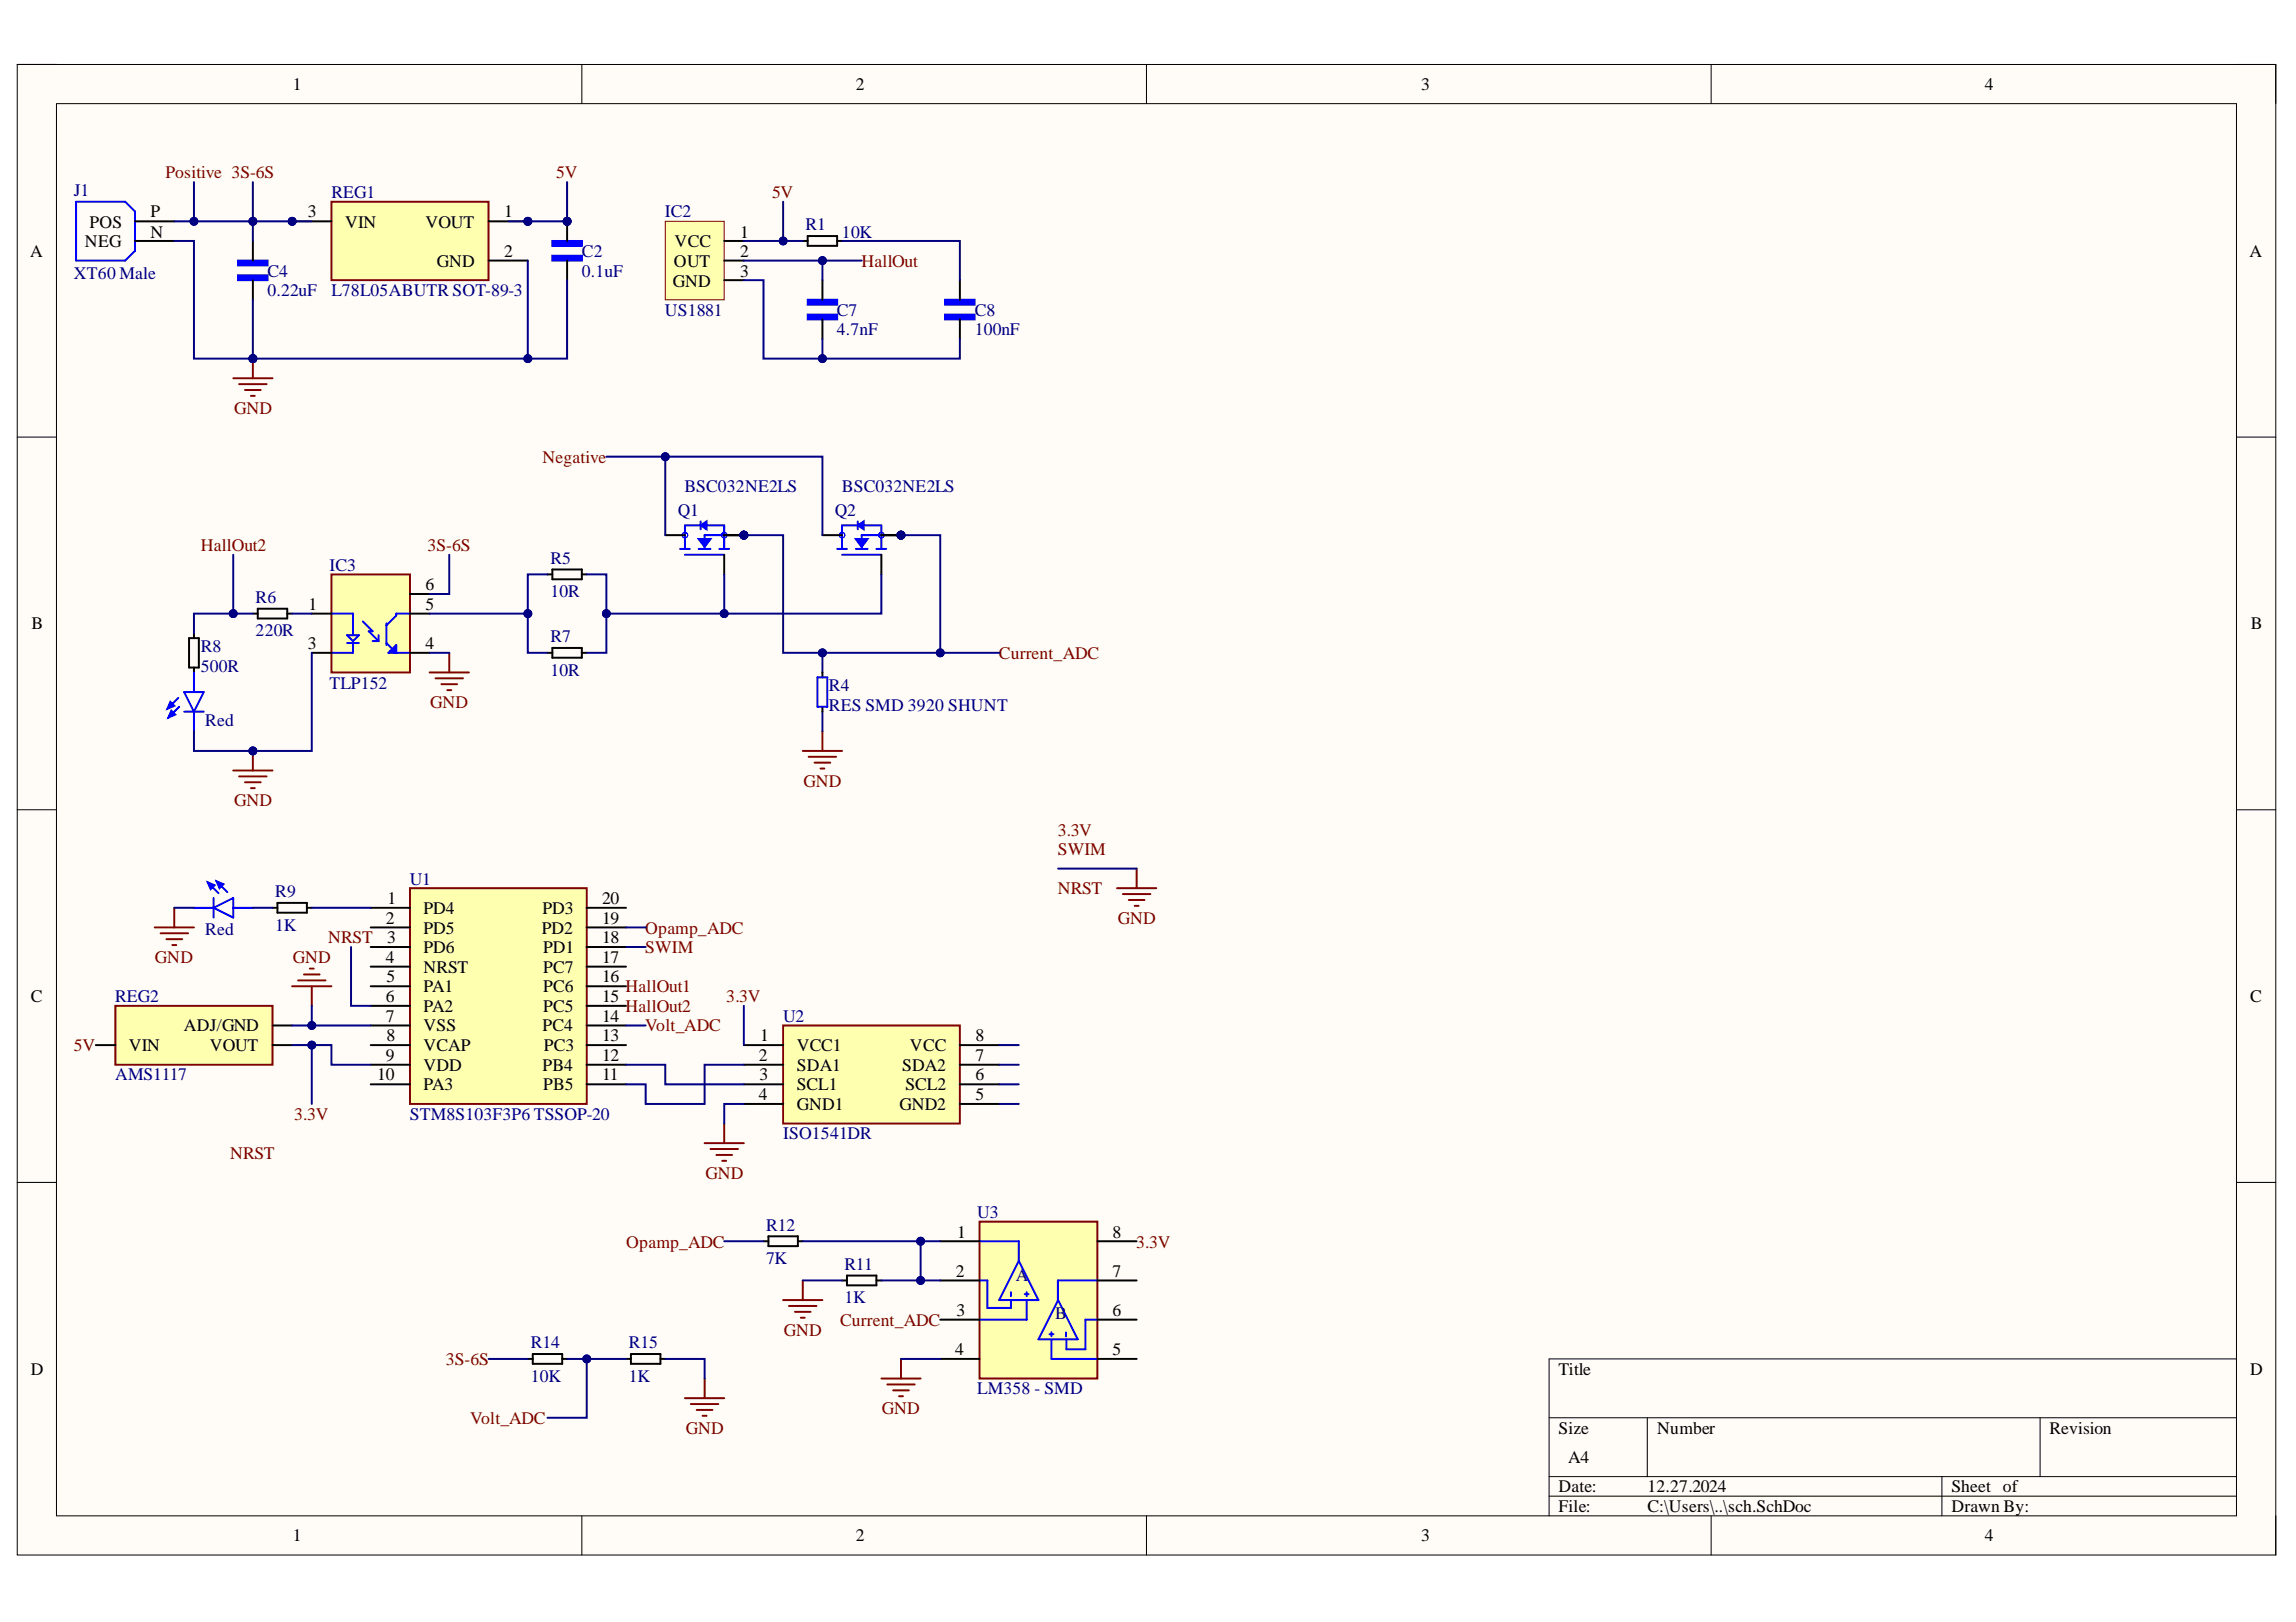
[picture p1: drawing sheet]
<svg xmlns="http://www.w3.org/2000/svg" width="297mm" height="210mm" viewBox="0 0 297 210" stroke-linecap="round" stroke-linejoin="round" font-family="sans-serif">
<defs><g id="words">
<g font-size="2.3">
<text x="37.9" y="11.7">1</text>
<text x="110.7" y="11.7">2</text>
<text x="183.9" y="11.7">3</text>
<text x="256.8" y="11.7">4</text>
<text x="11.6" y="29.5">POS</text>
<text x="19.5" y="28.1">P</text>
<text x="39.8" y="28.1">3</text>
<text x="44.7" y="29.5">VIN</text>
<text x="55.1" y="29.5">VOUT</text>
<text x="65.2" y="28.1">1</text>
<text x="3.9" y="33.3">A</text>
<text x="11" y="32">NEG</text>
<text x="19.5" y="30.7">N</text>
<text x="56.5" y="34.5">GND</text>
<text x="65.2" y="33.3">2</text>
<text x="87.2" y="34.5">OUT</text>
<text x="87.3" y="32">VCC</text>
<text x="95.7" y="35.8">3</text>
<text x="95.7" y="33.3">2</text>
<text x="95.7" y="30.7">1</text>
<text x="291" y="33.3">A</text>
<text x="87" y="37.1">GND</text>
<text x="55.1" y="76.4">6</text>
<text x="4.1" y="81.4">B</text>
<text x="39.8" y="84">3</text>
<text x="39.9" y="78.9">1</text>
<text x="55.1" y="78.9">5</text>
<text x="55.1" y="84">4</text>
<text x="291.2" y="81.4">B</text>
<text x="49.9" y="119.5">2</text>
<text x="50.2" y="117">1</text>
<text x="54.8" y="118.3">PD4</text>
<text x="70.2" y="118.3">PD3</text>
<text x="77.9" y="119.5">19</text>
<text x="77.9" y="117">20</text>
<text x="49.9" y="124.6">4</text>
<text x="50.1" y="122.1">3</text>
<text x="54.8" y="125.9">NRST</text>
<text x="54.8" y="120.8">PD5</text>
<text x="54.8" y="123.3">PD6</text>
<text x="70.1" y="120.8">PD2</text>
<text x="70.3" y="125.9">PC7</text>
<text x="70.3" y="123.3">PD1</text>
<text x="77.9" y="124.6">17</text>
<text x="77.9" y="122.1">18</text>
<text x="4" y="129.7">C</text>
<text x="49.9" y="129.7">6</text>
<text x="50" y="127.1">5</text>
<text x="54.8" y="128.4">PA1</text>
<text x="54.8" y="130.9">PA2</text>
<text x="70.3" y="130.9">PC5</text>
<text x="70.3" y="128.4">PC6</text>
<text x="77.9" y="129.7">15</text>
<text x="77.9" y="127.1">16</text>
<text x="291.1" y="129.7">C</text>
<text x="16.7" y="136">VIN</text>
<text x="23.8" y="133.5">ADJ/GND</text>
<text x="27.1" y="136">VOUT</text>
<text x="49.9" y="137.3">9</text>
<text x="49.9" y="132.2">7</text>
<text x="50" y="134.7">8</text>
<text x="54.8" y="136">VCAP</text>
<text x="54.8" y="133.5">VSS</text>
<text x="70.2" y="133.5">PC4</text>
<text x="70.4" y="136">PC3</text>
<text x="77.9" y="137.3">12</text>
<text x="77.9" y="134.7">13</text>
<text x="77.9" y="132.2">14</text>
<text x="98.2" y="137.3">2</text>
<text x="98.4" y="134.7">1</text>
<text x="103.1" y="136">VCC1</text>
<text x="117.7" y="136">VCC</text>
<text x="126.2" y="137.3">7</text>
<text x="126.2" y="134.7">8</text>
<text x="48.8" y="139.8">10</text>
<text x="54.8" y="141.1">PA3</text>
<text x="54.8" y="138.5">VDD</text>
<text x="70.2" y="138.5">PB4</text>
<text x="70.3" y="141.1">PB5</text>
<text x="77.9" y="139.8">11</text>
<text x="98.2" y="142.3">4</text>
<text x="98.3" y="139.8">3</text>
<text x="103.1" y="138.5">SDA1</text>
<text x="103.1" y="141.1">SCL1</text>
<text x="103.1" y="143.6">GND1</text>
<text x="116.4" y="143.6">GND2</text>
<text x="116.7" y="138.5">SDA2</text>
<text x="117.1" y="141.1">SCL2</text>
<text x="126.2" y="142.3">5</text>
<text x="126.2" y="139.8">6</text>
<text x="123.8" y="160.2">1</text>
<text x="143.9" y="160.2">8</text>
<text x="123.6" y="165.2">2</text>
<text x="143.9" y="165.2">7</text>
<text x="123.7" y="170.3">3</text>
<text x="143.9" y="170.3">6</text>
<text x="4" y="177.9">D</text>
<text x="123.6" y="175.4">4</text>
<text x="143.9" y="175.4">5</text>
<text x="201.6" y="177.9">Title</text>
<text x="291.1" y="177.9">D</text>
<text x="201.6" y="185.5">Size</text>
<text x="214.4" y="185.5">Number</text>
<text x="265.1" y="185.5">Revision</text>
<text x="202.9" y="189.3">A4</text>
<text x="201.6" y="193.1">Date:</text>
<text x="201.6" y="195.7">File:</text>
<text x="213.1" y="193.1">12.27.2024</text>
<text x="213.1" y="195.7">C:\Users\..\sch.SchDoc</text>
<text x="252.5" y="193.1">Sheet of</text>
<text x="252.5" y="195.7">Drawn By:</text>
<text x="37.9" y="199.5">1</text>
<text x="110.7" y="199.5">2</text>
<text x="183.9" y="199.5">3</text>
<text x="256.8" y="199.5">4</text>
</g>
<g font-size="2.3" fill="#800000">
<text x="21.4" y="23.1">Positive 3S-6S</text>
<text x="72" y="23.1">5V</text>
<text x="99.9" y="25.6">5V</text>
<text x="111.5" y="34.5">HallOut</text>
<text x="30.3" y="53.6">GND</text>
<text x="70.2" y="59.9">Negative</text>
<text x="26" y="71.3">HallOut2</text>
<text x="55.3" y="71.3">3S-6S</text>
<text x="129.2" y="85.2">Current_ADC</text>
<text x="55.6" y="91.7">GND</text>
<text x="103.9" y="101.8">GND</text>
<text x="30.3" y="104.3">GND</text>
<text x="136.8" y="110.7">SWIM</text>
<text x="136.8" y="108.1">3.3V</text>
<text x="136.8" y="115.7">NRST</text>
<text x="144.6" y="119.5">GND</text>
<text x="20" y="124.6">GND</text>
<text x="37.9" y="124.6">GND</text>
<text x="42.5" y="122.1">NRST</text>
<text x="83.5" y="123.3">SWIM</text>
<text x="83.5" y="120.8">Opamp_ADC</text>
<text x="80.9" y="128.4">HallOut1</text>
<text x="80.9" y="130.9">HallOut2</text>
<text x="94" y="129.7">3.3V</text>
<text x="9.6" y="136">5V</text>
<text x="83.5" y="133.5">Volt_ADC</text>
<text x="38.1" y="144.9">3.3V</text>
<text x="29.8" y="150">NRST</text>
<text x="91.3" y="152.6">GND</text>
<text x="81" y="161.4">Opamp_ADC</text>
<text x="147" y="161.4">3.3V</text>
<text x="101.4" y="172.8">GND</text>
<text x="108.7" y="171.6">Current_ADC</text>
<text x="57.7" y="176.7">3S-6S</text>
<text x="60.8" y="184.3">Volt_ADC</text>
<text x="88.7" y="185.5">GND</text>
<text x="114.1" y="183">GND</text>
</g>
<g font-size="2.3" fill="#000080">
<text x="9.6" y="25.3">J1</text>
<text x="42.9" y="25.6">REG1</text>
<text x="86" y="28.1">IC2</text>
<text x="104.2" y="29.8">R1</text>
<text x="34.6" y="35.8">C4</text>
<text x="75.3" y="33.3">C2</text>
<text x="75.3" y="35.8">0.1uF</text>
<text x="108.9" y="30.7">10K</text>
<text x="9.6" y="36.1">XT60 Male</text>
<text x="34.6" y="38.3">0.22uF</text>
<text x="42.9" y="38.3">L78L05ABUTR SOT-89-3</text>
<text x="86" y="40.9">US1881</text>
<text x="108.3" y="40.9">C7</text>
<text x="126.1" y="40.9">C8</text>
<text x="108.3" y="43.4">4.7nF</text>
<text x="126.1" y="43.4">100nF</text>
<text x="88.5" y="63.7">BSC032NE2LS</text>
<text x="108.9" y="63.7">BSC032NE2LS</text>
<text x="87.7" y="66.7">Q1</text>
<text x="108" y="66.7">Q2</text>
<text x="42.6" y="73.8">IC3</text>
<text x="71.2" y="73">R5</text>
<text x="71.2" y="77.3">10R</text>
<text x="33.1" y="78.1">R6</text>
<text x="33.1" y="82.4">220R</text>
<text x="71.2" y="83.1">R7</text>
<text x="26" y="84.4">R8</text>
<text x="26" y="86.9">500R</text>
<text x="42.6" y="89.1">TLP152</text>
<text x="71.2" y="87.4">10R</text>
<text x="107.2" y="89.5">R4</text>
<text x="26.6" y="93.9">Red</text>
<text x="107.2" y="92">RES SMD 3920 SHUNT</text>
<text x="35.6" y="116.1">R9</text>
<text x="53" y="114.5">U1</text>
<text x="26.6" y="121.1">Red</text>
<text x="35.6" y="120.5">1K</text>
<text x="14.9" y="129.7">REG2</text>
<text x="101.3" y="132.2">U2</text>
<text x="14.9" y="139.8">AMS1117</text>
<text x="53" y="144.9">STM8S103F3P6 TSSOP-20</text>
<text x="101.3" y="147.4">ISO1541DR</text>
<text x="99.1" y="159.2">R12</text>
<text x="126.4" y="157.6">U3</text>
<text x="99.1" y="163.6">7K</text>
<text x="109.3" y="164.3">R11</text>
<text x="131.4" y="165.8">A</text>
<text x="109.3" y="168.6">1K</text>
<text x="136.5" y="170.7">B</text>
<text x="68.7" y="174.5">R14</text>
<text x="68.7" y="178.8">10K</text>
<text x="81.4" y="174.5">R15</text>
<text x="81.4" y="178.8">1K</text>
<text x="126.4" y="180.5">LM358 - SMD</text>
</g>
</g></defs>
<path d="M2.2 8.3h292.2v192.9h-292.2z" fill-rule="evenodd" fill="#fffcf8"/>
<path d="M2.2 8.3h292.2v192.9h-292.2z" fill="none" stroke="#000" stroke-width=".13"/>
<path d="M7.3 13.4h282v182.8h-282z" fill-rule="evenodd" fill="#fffcf8"/>
<g fill="none" stroke="#000" stroke-width=".13">
<path d="M2.2 8.3h5.1M7.3 13.4h282v182.8h-282zM75.3 8.3v5.1M148.3 8.3v5.1M221.4 8.3v5.1M289.3 8.3h5.1v5.1M2.2 56.6h5.1M289.3 56.6h5.1M2.2 104.8h5.1M289.3 104.8h5.1M2.2 153h5.1M289.3 153h5.1"/>
<path d="M289.3 175.9h-88.9v20.3M75.3 196.2v5M148.3 196.2v5M200.4 183.5h88.9M200.4 191.1h88.9M200.4 193.6h88.9M213.1 183.5v7.6M221.4 196.2v5M251.2 191.1v5.1M263.9 183.5v7.6M294.4 196.2v5"/>
</g>
<path d="M9.8 26.1h6.4l1.3 1.3v5l-1.3 1.3h-6.4z" fill="none" stroke="#00f" stroke-width=".25"/>
<path d="M17.5 28.6h5M17.5 31.2h5" fill="none" stroke="#000" stroke-width=".25"/>
<path d="M86.1 28.6h7.6v10.2h-7.6z" fill-rule="evenodd" fill="#ffffb0"/>
<path d="M86.1 28.6h7.6v10.2h-7.6z" fill="none" stroke="#800000" stroke-width=".13"/>
<path d="M93.7 36.3h2.5M93.7 33.7h2.5M93.7 31.2h2.5" fill="none" stroke="#000" stroke-width=".25"/>
<path d="M30.2 49h5.1M30.9 49.7h3.6M31.7 50.5h2M32.5 51.2h.5M32.7 46.4v2.6" fill="none" stroke="#800000" stroke-width=".25"/>
<circle cx="32.7" cy="46.4" r=".51" fill="#000080"/>
<circle cx="32.7" cy="46.4" r=".51" fill="none" stroke="#000080" stroke-width=".13"/>
<path d="M30.2 99.7h5.1M32.7 97.2v2.5M30.9 100.5h3.6M31.7 101.2h2M32.5 102h.5" fill="none" stroke="#800000" stroke-width=".25"/>
<circle cx="32.7" cy="97.2" r=".51" fill="#000080"/>
<circle cx="32.7" cy="97.2" r=".51" fill="none" stroke="#000080" stroke-width=".13"/>
<path d="M55.6 87h5.1M56.3 87.8h3.6M57.1 88.5h2M57.9 89.3h.5M58.1 84.5v2.5" fill="none" stroke="#800000" stroke-width=".25"/>
<path d="M30.8 35.6h3.8v.7h-3.8z" fill-rule="evenodd" fill="#00f"/>
<path d="M30.8 35.6h3.8v.7h-3.8z" fill="none" stroke="#00f" stroke-width=".25"/>
<path d="M30.8 33.7h3.8v.7h-3.8z" fill-rule="evenodd" fill="#00f"/>
<path d="M30.8 33.7h3.8v.7h-3.8z" fill="none" stroke="#00f" stroke-width=".25"/>
<path d="M32.7 31.2v2.5M32.7 36.3v2.5" fill="none" stroke="#000" stroke-width=".25"/>
<circle cx="73.4" cy="28.6" r=".51" fill="#000080"/>
<circle cx="73.4" cy="28.6" r=".51" fill="none" stroke="#000080" stroke-width=".13"/>
<path d="M71.5 33.1h3.8v.6h-3.8z" fill-rule="evenodd" fill="#00f"/>
<path d="M71.5 33.1h3.8v.6h-3.8z" fill="none" stroke="#00f" stroke-width=".25"/>
<path d="M71.5 31.2h3.8v.6h-3.8z" fill-rule="evenodd" fill="#00f"/>
<path d="M71.5 31.2h3.8v.6h-3.8z" fill="none" stroke="#00f" stroke-width=".25"/>
<path d="M73.4 28.6v2.6M73.4 33.7v2.6" fill="none" stroke="#000" stroke-width=".25"/>
<circle cx="73.4" cy="28.6" r=".51" fill="#000080"/>
<circle cx="73.4" cy="28.6" r=".51" fill="none" stroke="#000080" stroke-width=".13"/>
<path d="M104.5 40.7h3.8v.6h-3.8z" fill-rule="evenodd" fill="#00f"/>
<path d="M104.5 40.7h3.8v.6h-3.8z" fill="none" stroke="#00f" stroke-width=".25"/>
<path d="M104.5 38.8h3.8v.6h-3.8z" fill-rule="evenodd" fill="#00f"/>
<path d="M104.5 38.8h3.8v.6h-3.8z" fill="none" stroke="#00f" stroke-width=".25"/>
<path d="M106.4 36.3v2.5M106.4 41.3v2.6" fill="none" stroke="#000" stroke-width=".25"/>
<path d="M122.3 40.7h3.8v.6h-3.8z" fill-rule="evenodd" fill="#00f"/>
<path d="M122.3 40.7h3.8v.6h-3.8z" fill="none" stroke="#00f" stroke-width=".25"/>
<path d="M122.3 38.8h3.8v.6h-3.8z" fill-rule="evenodd" fill="#00f"/>
<path d="M122.3 38.8h3.8v.6h-3.8z" fill="none" stroke="#00f" stroke-width=".25"/>
<path d="M103.9 31.2h.6M104.5 30.5h3.8v1.3h-3.8zM108.3 31.2h.6M124.2 36.3v2.5M124.2 41.3v2.6" fill="none" stroke="#000" stroke-width=".25"/>
<path d="M42.9 74.3h10.1v12.7h-10.1z" fill-rule="evenodd" fill="#ffffb0"/>
<path d="M42.9 74.3h10.1v12.7h-10.1z" fill="none" stroke="#800000" stroke-width=".25"/>
<g fill="none" stroke="#00f" stroke-width=".25">
<path d="M42.9 79.4h2.8v2.8M53 79.4h-1.7v.3l-1.3 1.2M23.1 90.3l-1.4 1.4M23.2 91.5l-1.4 1.4M23.8 89.6h2.6l-1.3 2.5zM23.8 92.1h2.6M44.9 82.2h1.5l-.7 .8zM44.9 83.2h1.5M45.7 83.2v1.3h-2.8M46.9 80.4l1.3 1.3h-.5l1.3 1.3M48.2 83h.8M49 82.2v.8"/>
<path d="M50 83.2l1.3 1.3v-1l-1.1 1h2.8M50 80.7v2.8M50.5 84.2h.3M50.8 84.2l.2 .3v-.5l.3 .2M51.3 83.7l-.5 .5"/>
</g>
<path d="M32.7 79.4h.6M33.3 78.8h3.9v1.2h-3.9zM37.2 79.4h.6M40.3 79.4h2.6M53 79.4h2.6M53 76.9h2.6M24.5 82.6h1.2v3.8h-1.2zM25.1 81.9v.7M25.1 86.4v.6M40.3 84.5h2.6M53 84.5h2.6" fill="none" stroke="#000" stroke-width=".25"/>
<path d="M22 90.8l.5 .5-.8 .4z" fill="#00f"/>
<path d="M22 90.8l.5 .5-.8 .4z" fill="none" stroke="#00f" stroke-width=".25"/>
<path d="M22.2 92l.5 .5-.9 .4z" fill="#00f"/>
<path d="M22.2 92l.5 .5-.9 .4zM25.1 87v2.6M25.1 92.1v2.5" fill="none" stroke="#00f" stroke-width=".25"/>
<path d="M70.8 74.3h.7M71.5 73.7h3.8v1.3h-3.8zM75.3 74.3h.6M70.8 84.5h.7M71.5 83.8h3.8v1.3h-3.8zM75.3 84.5h.6" fill="none" stroke="#000" stroke-width=".25"/>
<circle cx="96.2" cy="69.3" r=".51" fill="#000080"/>
<circle cx="96.2" cy="69.3" r=".51" fill="none" stroke="#000080" stroke-width=".13"/>
<circle cx="96.2" cy="69.3" r=".51" fill="#000080"/>
<circle cx="96.2" cy="69.3" r=".51" fill="none" stroke="#000080" stroke-width=".13"/>
<circle cx="96.2" cy="69.3" r=".51" fill="#000080"/>
<circle cx="96.2" cy="69.3" r=".51" fill="none" stroke="#000080" stroke-width=".13"/>
<path d="M88 71h1.2M88.6 71.8h5.1M88.6 71v-3h5.1v3M90.4 71h1.5M90.6 67.5v1M93.1 71h1.2M93.7 69.3h-2.5v1.7" fill="none" stroke="#00f" stroke-width=".25"/>
<path d="M90.6 68l.8-.5v1z" fill="#00f"/>
<path d="M90.6 68l.8-.5v1z" fill="none" stroke="#00f" stroke-width=".25"/>
<path d="M90.4 69.8h1.5l-.7 1z" fill="#00f"/>
<path d="M90.4 69.8h1.5l-.7 1z" fill="none" stroke="#00f" stroke-width=".25"/>
<g fill="none" stroke="#00f" stroke-width=".13">
<circle cx="88.6" cy="69.3" r=".36"/>
<circle cx="93.7" cy="69.3" r=".36"/>
</g>
<path d="M86.1 69.3h2.5M93.7 71.8v2.5M93.7 69.3h2.5" fill="none" stroke="#000" stroke-width=".25"/>
<circle cx="96.2" cy="69.3" r=".51" fill="#000080"/>
<circle cx="96.2" cy="69.3" r=".51" fill="none" stroke="#000080" stroke-width=".13"/>
<path d="M93.7 69.3h2.5" fill="none" stroke="#000" stroke-width=".25"/>
<circle cx="96.2" cy="69.3" r=".51" fill="#000080"/>
<circle cx="96.2" cy="69.3" r=".51" fill="none" stroke="#000080" stroke-width=".13"/>
<path d="M93.7 69.3h2.5" fill="none" stroke="#000" stroke-width=".25"/>
<circle cx="96.2" cy="69.3" r=".51" fill="#000080"/>
<circle cx="96.2" cy="69.3" r=".51" fill="none" stroke="#000080" stroke-width=".13"/>
<circle cx="116.6" cy="69.3" r=".51" fill="#000080"/>
<circle cx="116.6" cy="69.3" r=".51" fill="none" stroke="#000080" stroke-width=".13"/>
<circle cx="116.6" cy="69.3" r=".51" fill="#000080"/>
<circle cx="116.6" cy="69.3" r=".51" fill="none" stroke="#000080" stroke-width=".13"/>
<circle cx="116.6" cy="69.3" r=".51" fill="#000080"/>
<circle cx="116.6" cy="69.3" r=".51" fill="none" stroke="#000080" stroke-width=".13"/>
<path d="M108.3 71h1.3M108.9 71.8h5.1M108.9 71v-3h5.1v3M110.7 71h1.5M111 67.5v1M113.4 71h1.3M114 69.3h-2.5v1.7" fill="none" stroke="#00f" stroke-width=".25"/>
<path d="M111 68l.7-.5v1z" fill="#00f"/>
<path d="M111 68l.7-.5v1z" fill="none" stroke="#00f" stroke-width=".25"/>
<path d="M110.7 69.8h1.5l-.7 1z" fill="#00f"/>
<path d="M110.7 69.8h1.5l-.7 1z" fill="none" stroke="#00f" stroke-width=".25"/>
<g fill="none" stroke="#00f" stroke-width=".13">
<circle cx="108.9" cy="69.3" r=".36"/>
<circle cx="114" cy="69.3" r=".36"/>
</g>
<path d="M106.4 69.3h2.5M114 71.8v2.5M114 69.3h2.6" fill="none" stroke="#000" stroke-width=".25"/>
<circle cx="116.6" cy="69.3" r=".51" fill="#000080"/>
<circle cx="116.6" cy="69.3" r=".51" fill="none" stroke="#000080" stroke-width=".13"/>
<path d="M114 69.3h2.6" fill="none" stroke="#000" stroke-width=".25"/>
<circle cx="116.6" cy="69.3" r=".51" fill="#000080"/>
<circle cx="116.6" cy="69.3" r=".51" fill="none" stroke="#000080" stroke-width=".13"/>
<path d="M114 69.3h2.6" fill="none" stroke="#000" stroke-width=".25"/>
<circle cx="116.6" cy="69.3" r=".51" fill="#000080"/>
<circle cx="116.6" cy="69.3" r=".51" fill="none" stroke="#000080" stroke-width=".13"/>
<path d="M53 114.9h22.9v28h-22.9z" fill-rule="evenodd" fill="#ffffb0"/>
<path d="M53 114.9h22.9v28h-22.9z" fill="none" stroke="#800000" stroke-width=".25"/>
<g fill="none" stroke="#000" stroke-width=".25">
<path d="M48 117.5h5M75.9 117.5h5.1M48 125.1h5M48 127.6h5M48 130.2h5M48 137.8h5M48 135.2h5M48 132.7h5M48 122.6h5M48 120h5M75.9 125.1h5.1M75.9 127.6h5.1"/>
<path d="M75.9 130.2h5.1M75.9 137.8h5.1M75.9 135.2h5.1M75.9 132.7h5.1M75.9 122.6h5.1M75.9 120h5.1M48 140.3h5M75.9 140.3h5.1"/>
</g>
<path d="M101.3 132.7h22.9v12.7h-22.9z" fill-rule="evenodd" fill="#ffffb0"/>
<path d="M144.5 114.9h5.1M145.3 115.7h3.5M146 116.5h2.1M146.8 117.2h.5M147 112.4v2.5M101.3 132.7h22.9v12.7h-22.9zM91.2 147.9h5M91.9 148.7h3.6M92.7 149.5h2M93.4 150.2h.5M93.7 145.4v2.5" fill="none" stroke="#800000" stroke-width=".25"/>
<path d="M96.2 135.2h5.1M96.2 137.8h5.1M124.2 135.2h5.1M124.2 137.8h5.1M96.2 140.3h5.1M96.2 142.9h5.1M124.2 140.3h5.1M124.2 142.9h5.1" fill="none" stroke="#000" stroke-width=".25"/>
<path d="M14.9 130.2h20.4v7.6h-20.4z" fill-rule="evenodd" fill="#ffffb0"/>
<path d="M14.9 130.2h20.4v7.6h-20.4zM37.8 127.6h5.1M38.6 126.9h3.5M39.3 126.1h2.1M40.1 125.3h.5M40.3 127.6v2.6" fill="none" stroke="#800000" stroke-width=".25"/>
<path d="M12.4 135.2h2.5M35.3 135.2h2.5M35.3 132.7h2.5" fill="none" stroke="#000" stroke-width=".25"/>
<path d="M26.9 114.2l1.4 1.4M27.6 117.5l2.6-1.3v2.5zM27.6 116.2v2.5M28 114.1l1.4 1.4" fill="none" stroke="#00f" stroke-width=".25"/>
<path d="M28 114.1l.9 .3-.5 .5z" fill="#00f"/>
<path d="M28 114.1l.9 .3-.5 .5z" fill="none" stroke="#00f" stroke-width=".25"/>
<path d="M26.9 114.2l.9 .4-.6 .5z" fill="#00f"/>
<path d="M25.1 117.5h2.5M26.9 114.2l.9 .4-.6 .5zM30.2 117.5h2.5" fill="none" stroke="#00f" stroke-width=".25"/>
<path d="M35.3 117.5h.6M35.9 116.8h3.8v1.3h-3.8zM39.7 117.5h.6" fill="none" stroke="#000" stroke-width=".25"/>
<path d="M22.5 117.5v2.5M20 120h5.1M20.8 120.8h3.5M21.5 121.5h2.1M22.3 122.3h.5" fill="none" stroke="#800000" stroke-width=".25"/>
<path d="M126.7 158.1h15.3v20.3h-15.3z" fill-rule="evenodd" fill="#ffffb0"/>
<g fill="none" stroke="#800000" stroke-width=".25">
<path d="M103.9 97.2h5M104.6 97.9h3.6M105.4 98.7h2M106.1 99.5h.6M106.4 94.6v2.6M126.7 158.1h15.3v20.3h-15.3zM91.2 178.4v2.5M101.3 168.2h5.1M102.1 169h3.5M102.8 169.8h2.1M103.6 170.5h.5M103.9 165.7v2.5"/>
<path d="M114 178.4h5.1M114.8 179.2h3.5M115.5 179.9h2.1M116.6 175.9v2.5M88.6 180.9h5.1M89.4 181.7h3.5M90.1 182.5h2.1M90.9 183.2h.5M116.3 180.7h.5"/>
</g>
<g fill="none" stroke="#00f" stroke-width=".25">
<path d="M126.7 160.6h5.1v2.6M126.7 165.7h1v3.6h3.1v-1.1M130.8 167.2v.5M131.8 163.2l2.5 5h-5zM132.6 167.5h.5M132.8 167.2v.5M132.8 168.2v2.6h-6.1M135.8 172.7h.5M136 172.4v.5M136 173.4v2.5h6M136.9 168.2l2.5 5.1h-5.1zM137.9 172.4v.5"/>
<path d="M142 165.7h-5.1v2.6M142 170.8h-1.6v3.8h-2.4v-1.3"/>
</g>
<g fill="none" stroke="#000" stroke-width=".25">
<path d="M99.4 160h3.8v1.3h-3.8zM68.3 175.9h.6M68.9 175.2h3.8v1.3h-3.8zM72.7 175.9h.7M81 175.9h.6M81.6 175.2h3.8v1.3h-3.8zM85.4 175.9h.7M98.8 160.6h.6M103.2 160.6h.7M108.9 165.7h.7M109.6 165.1h3.8v1.2h-3.8zM113.4 165.7h.6"/>
<path d="M121.6 160.6h5.1M121.6 165.7h5.1M121.6 170.8h5.1M121.6 175.9h5.1M142 160.6h5M142 165.7h5M142 170.8h5M142 175.9h5.1"/>
</g>
<circle cx="37.8" cy="28.6" r=".51" fill="#000080"/>
<circle cx="37.8" cy="28.6" r=".51" fill="none" stroke="#000080" stroke-width=".13"/>
<circle cx="68.3" cy="28.6" r=".51" fill="#000080"/>
<circle cx="68.3" cy="28.6" r=".51" fill="none" stroke="#000080" stroke-width=".13"/>
<path d="M42.9 26.1h20.3v10.2h-20.3z" fill-rule="evenodd" fill="#ffffb0"/>
<path d="M42.9 26.1h20.3v10.2h-20.3z" fill="none" stroke="#800000" stroke-width=".25"/>
<path d="M37.8 28.6h5.1" fill="none" stroke="#000" stroke-width=".25"/>
<circle cx="37.8" cy="28.6" r=".51" fill="#000080"/>
<circle cx="37.8" cy="28.6" r=".51" fill="none" stroke="#000080" stroke-width=".13"/>
<path d="M63.2 28.6h5.1" fill="none" stroke="#000" stroke-width=".25"/>
<circle cx="68.3" cy="28.6" r=".51" fill="#000080"/>
<circle cx="68.3" cy="28.6" r=".51" fill="none" stroke="#000080" stroke-width=".13"/>
<path d="M63.2 33.7h5.1" fill="none" stroke="#000" stroke-width=".25"/>
<path d="M101.3 26.1v5.1h-5.1" fill="none" stroke="#000080" stroke-width=".25"/>
<circle cx="101.3" cy="31.2" r=".51" fill="#000080"/>
<circle cx="101.3" cy="31.2" r=".51" fill="none" stroke="#000080" stroke-width=".13"/>
<path d="M101.3 31.2h2.6" fill="none" stroke="#000080" stroke-width=".25"/>
<circle cx="101.3" cy="31.2" r=".51" fill="#000080"/>
<circle cx="101.3" cy="31.2" r=".51" fill="none" stroke="#000080" stroke-width=".13"/>
<path d="M32.7 23.6v5" fill="none" stroke="#000080" stroke-width=".25"/>
<circle cx="32.7" cy="28.6" r=".51" fill="#000080"/>
<circle cx="32.7" cy="28.6" r=".51" fill="none" stroke="#000080" stroke-width=".13"/>
<path d="M96.2 36.3h2.6v10.1h25.4v-2.5M58.1 71.8v5.1h-2.5M55.6 84.5h2.5" fill="none" stroke="#000080" stroke-width=".25"/>
<circle cx="106.4" cy="46.4" r=".51" fill="#000080"/>
<circle cx="106.4" cy="46.4" r=".51" fill="none" stroke="#000080" stroke-width=".13"/>
<path d="M96.2 33.7h10.2v2.6" fill="none" stroke="#000080" stroke-width=".25"/>
<circle cx="106.4" cy="33.7" r=".51" fill="#000080"/>
<circle cx="106.4" cy="33.7" r=".51" fill="none" stroke="#000080" stroke-width=".13"/>
<path d="M108.9 31.2h15.3v5.1M106.4 43.9v2.5" fill="none" stroke="#000080" stroke-width=".25"/>
<circle cx="106.4" cy="46.4" r=".51" fill="#000080"/>
<circle cx="106.4" cy="46.4" r=".51" fill="none" stroke="#000080" stroke-width=".13"/>
<path d="M106.4 33.7h5.1" fill="none" stroke="#000080" stroke-width=".25"/>
<circle cx="106.4" cy="33.7" r=".51" fill="#000080"/>
<circle cx="106.4" cy="33.7" r=".51" fill="none" stroke="#000080" stroke-width=".13"/>
<path d="M25.1 94.6v2.6h7.6" fill="none" stroke="#000080" stroke-width=".25"/>
<circle cx="32.7" cy="97.2" r=".51" fill="#000080"/>
<circle cx="32.7" cy="97.2" r=".51" fill="none" stroke="#000080" stroke-width=".13"/>
<path d="M70.8 74.3h-2.5v10.2h2.5" fill="none" stroke="#000080" stroke-width=".25"/>
<circle cx="68.3" cy="79.4" r=".51" fill="#000080"/>
<circle cx="68.3" cy="79.4" r=".51" fill="none" stroke="#000080" stroke-width=".13"/>
<path d="M75.9 74.3h2.5v10.2h-2.5" fill="none" stroke="#000080" stroke-width=".25"/>
<circle cx="78.4" cy="79.4" r=".51" fill="#000080"/>
<circle cx="78.4" cy="79.4" r=".51" fill="none" stroke="#000080" stroke-width=".13"/>
<path d="M32.7 79.4h-7.6v2.5M37.8 79.4h2.5" fill="none" stroke="#000080" stroke-width=".25"/>
<circle cx="30.2" cy="79.4" r=".51" fill="#000080"/>
<circle cx="30.2" cy="79.4" r=".51" fill="none" stroke="#000080" stroke-width=".13"/>
<path d="M30.2 71.8v7.6" fill="none" stroke="#000080" stroke-width=".25"/>
<circle cx="30.2" cy="79.4" r=".51" fill="#000080"/>
<circle cx="30.2" cy="79.4" r=".51" fill="none" stroke="#000080" stroke-width=".13"/>
<path d="M73.4 23.6v5" fill="none" stroke="#000080" stroke-width=".25"/>
<circle cx="73.4" cy="28.6" r=".51" fill="#000080"/>
<circle cx="73.4" cy="28.6" r=".51" fill="none" stroke="#000080" stroke-width=".13"/>
<path d="M65.7 28.6h7.7" fill="none" stroke="#000080" stroke-width=".25"/>
<circle cx="68.3" cy="28.6" r=".51" fill="#000080"/>
<circle cx="68.3" cy="28.6" r=".51" fill="none" stroke="#000080" stroke-width=".13"/>
<circle cx="73.4" cy="28.6" r=".51" fill="#000080"/>
<circle cx="73.4" cy="28.6" r=".51" fill="none" stroke="#000080" stroke-width=".13"/>
<path d="M22.5 31.2h2.6v15.2h7.6" fill="none" stroke="#000080" stroke-width=".25"/>
<circle cx="32.7" cy="46.4" r=".51" fill="#000080"/>
<circle cx="32.7" cy="46.4" r=".51" fill="none" stroke="#000080" stroke-width=".13"/>
<path d="M73.4 36.3v10.1h-40.7" fill="none" stroke="#000080" stroke-width=".25"/>
<circle cx="32.7" cy="46.4" r=".51" fill="#000080"/>
<circle cx="32.7" cy="46.4" r=".51" fill="none" stroke="#000080" stroke-width=".13"/>
<circle cx="68.3" cy="46.4" r=".51" fill="#000080"/>
<circle cx="68.3" cy="46.4" r=".51" fill="none" stroke="#000080" stroke-width=".13"/>
<path d="M32.7 28.6v2.6" fill="none" stroke="#000080" stroke-width=".25"/>
<circle cx="32.7" cy="28.6" r=".51" fill="#000080"/>
<circle cx="32.7" cy="28.6" r=".51" fill="none" stroke="#000080" stroke-width=".13"/>
<path d="M40.3 84.5v12.7h-7.6" fill="none" stroke="#000080" stroke-width=".25"/>
<circle cx="32.7" cy="97.2" r=".51" fill="#000080"/>
<circle cx="32.7" cy="97.2" r=".51" fill="none" stroke="#000080" stroke-width=".13"/>
<path d="M55.6 79.4h12.7" fill="none" stroke="#000080" stroke-width=".25"/>
<circle cx="68.3" cy="79.4" r=".51" fill="#000080"/>
<circle cx="68.3" cy="79.4" r=".51" fill="none" stroke="#000080" stroke-width=".13"/>
<path d="M93.7 74.3v5.1h-15.3" fill="none" stroke="#000080" stroke-width=".25"/>
<circle cx="78.4" cy="79.4" r=".51" fill="#000080"/>
<circle cx="78.4" cy="79.4" r=".51" fill="none" stroke="#000080" stroke-width=".13"/>
<circle cx="93.7" cy="79.4" r=".51" fill="#000080"/>
<circle cx="93.7" cy="79.4" r=".51" fill="none" stroke="#000080" stroke-width=".13"/>
<path d="M114 74.3v5.1h-20.3" fill="none" stroke="#000080" stroke-width=".25"/>
<circle cx="93.7" cy="79.4" r=".51" fill="#000080"/>
<circle cx="93.7" cy="79.4" r=".51" fill="none" stroke="#000080" stroke-width=".13"/>
<path d="M32.7 38.8v7.6" fill="none" stroke="#000080" stroke-width=".25"/>
<circle cx="32.7" cy="46.4" r=".51" fill="#000080"/>
<circle cx="32.7" cy="46.4" r=".51" fill="none" stroke="#000080" stroke-width=".13"/>
<path d="M25.1 23.6v5" fill="none" stroke="#000080" stroke-width=".25"/>
<circle cx="25.1" cy="28.6" r=".51" fill="#000080"/>
<circle cx="25.1" cy="28.6" r=".51" fill="none" stroke="#000080" stroke-width=".13"/>
<path d="M136.9 112.4h10.1M37.8 132.7h10.2M81 137.8h5.1v2.5h10.1M81 122.6h2.5M81 120h2.5M96.2 137.8h-5v5.1h-7.7v-2.6h-2.5M96.2 130.2v5M129.3 137.8h2.5M129.3 135.2h2.5M96.2 142.9h-2.5v2.5M129.3 142.9h2.5M129.3 140.3h2.5" fill="none" stroke="#000080" stroke-width=".25"/>
<circle cx="40.3" cy="132.7" r=".51" fill="#000080"/>
<circle cx="40.3" cy="132.7" r=".51" fill="none" stroke="#000080" stroke-width=".13"/>
<path d="M37.8 135.2h5.1v2.6h5.1" fill="none" stroke="#000080" stroke-width=".25"/>
<circle cx="40.3" cy="135.2" r=".51" fill="#000080"/>
<circle cx="40.3" cy="135.2" r=".51" fill="none" stroke="#000080" stroke-width=".13"/>
<path d="M40.3 130.2v2.5" fill="none" stroke="#000080" stroke-width=".25"/>
<circle cx="40.3" cy="132.7" r=".51" fill="#000080"/>
<circle cx="40.3" cy="132.7" r=".51" fill="none" stroke="#000080" stroke-width=".13"/>
<path d="M22.5 117.5h2.6M32.7 117.5h2.6M40.3 117.5h7.7M40.3 135.2v7.7M45.4 122.6v7.6h2.6M81 132.7h2.5" fill="none" stroke="#000080" stroke-width=".25"/>
<circle cx="40.3" cy="135.2" r=".51" fill="#000080"/>
<circle cx="40.3" cy="135.2" r=".51" fill="none" stroke="#000080" stroke-width=".13"/>
<path d="M22.5 28.6h17.8M116.6 175.9h5" fill="none" stroke="#000080" stroke-width=".25"/>
<circle cx="25.1" cy="28.6" r=".51" fill="#000080"/>
<circle cx="25.1" cy="28.6" r=".51" fill="none" stroke="#000080" stroke-width=".13"/>
<circle cx="32.7" cy="28.6" r=".51" fill="#000080"/>
<circle cx="32.7" cy="28.6" r=".51" fill="none" stroke="#000080" stroke-width=".13"/>
<circle cx="37.8" cy="28.6" r=".51" fill="#000080"/>
<circle cx="37.8" cy="28.6" r=".51" fill="none" stroke="#000080" stroke-width=".13"/>
<path d="M68.3 33.7v12.7" fill="none" stroke="#000080" stroke-width=".25"/>
<circle cx="68.3" cy="46.4" r=".51" fill="#000080"/>
<circle cx="68.3" cy="46.4" r=".51" fill="none" stroke="#000080" stroke-width=".13"/>
<path d="M73.4 175.9h7.6" fill="none" stroke="#000080" stroke-width=".25"/>
<circle cx="75.9" cy="175.9" r=".51" fill="#000080"/>
<circle cx="75.9" cy="175.9" r=".51" fill="none" stroke="#000080" stroke-width=".13"/>
<path d="M63.2 175.9h5.1M75.9 175.9v7.6h-5.1" fill="none" stroke="#000080" stroke-width=".25"/>
<circle cx="75.9" cy="175.9" r=".51" fill="#000080"/>
<circle cx="75.9" cy="175.9" r=".51" fill="none" stroke="#000080" stroke-width=".13"/>
<path d="M86.1 69.3v-10.2h20.3v10.2M86.1 175.9h5.1v2.5" fill="none" stroke="#000080" stroke-width=".25"/>
<circle cx="86.1" cy="59.1" r=".51" fill="#000080"/>
<circle cx="86.1" cy="59.1" r=".51" fill="none" stroke="#000080" stroke-width=".13"/>
<path d="M78.4 59.1h7.7" fill="none" stroke="#000080" stroke-width=".25"/>
<circle cx="86.1" cy="59.1" r=".51" fill="#000080"/>
<circle cx="86.1" cy="59.1" r=".51" fill="none" stroke="#000080" stroke-width=".13"/>
<path d="M96.2 69.3h5.1v15.2h20.3v-15.2h-5" fill="none" stroke="#000080" stroke-width=".25"/>
<circle cx="116.6" cy="69.3" r=".51" fill="#000080"/>
<circle cx="116.6" cy="69.3" r=".51" fill="none" stroke="#000080" stroke-width=".13"/>
<circle cx="121.6" cy="84.5" r=".51" fill="#000080"/>
<circle cx="121.6" cy="84.5" r=".51" fill="none" stroke="#000080" stroke-width=".13"/>
<circle cx="106.4" cy="84.5" r=".51" fill="#000080"/>
<circle cx="106.4" cy="84.5" r=".51" fill="none" stroke="#000080" stroke-width=".13"/>
<circle cx="96.2" cy="69.3" r=".51" fill="#000080"/>
<circle cx="96.2" cy="69.3" r=".51" fill="none" stroke="#000080" stroke-width=".13"/>
<path d="M106.4 84.5v2.5" fill="none" stroke="#000080" stroke-width=".25"/>
<circle cx="106.4" cy="84.5" r=".51" fill="#000080"/>
<circle cx="106.4" cy="84.5" r=".51" fill="none" stroke="#000080" stroke-width=".13"/>
<path d="M106.4 92.1v2.5M121.6 84.5h7.7" fill="none" stroke="#000080" stroke-width=".25"/>
<circle cx="121.6" cy="84.5" r=".51" fill="#000080"/>
<circle cx="121.6" cy="84.5" r=".51" fill="none" stroke="#000080" stroke-width=".13"/>
<path d="M114 165.7h7.6" fill="none" stroke="#000080" stroke-width=".25"/>
<circle cx="119.1" cy="165.7" r=".51" fill="#000080"/>
<circle cx="119.1" cy="165.7" r=".51" fill="none" stroke="#000080" stroke-width=".13"/>
<path d="M103.9 160.6h17.7M103.9 165.7h5" fill="none" stroke="#000080" stroke-width=".25"/>
<circle cx="119.1" cy="160.6" r=".51" fill="#000080"/>
<circle cx="119.1" cy="160.6" r=".51" fill="none" stroke="#000080" stroke-width=".13"/>
<path d="M119.1 160.6v5.1" fill="none" stroke="#000080" stroke-width=".25"/>
<circle cx="119.1" cy="165.7" r=".51" fill="#000080"/>
<circle cx="119.1" cy="165.7" r=".51" fill="none" stroke="#000080" stroke-width=".13"/>
<circle cx="119.1" cy="160.6" r=".51" fill="#000080"/>
<circle cx="119.1" cy="160.6" r=".51" fill="none" stroke="#000080" stroke-width=".13"/>
<path d="M93.7 160.6h5.1" fill="none" stroke="#000080" stroke-width=".25"/>
<path d="M106.4 87v.7M106.4 91.5v.6" fill="none" stroke="#000" stroke-width=".25"/>
<path d="M105.8 87.7h1.2v3.8h-1.2z" fill="none" stroke="#00f" stroke-width=".25"/>
<use href="#words"/>
</svg>
